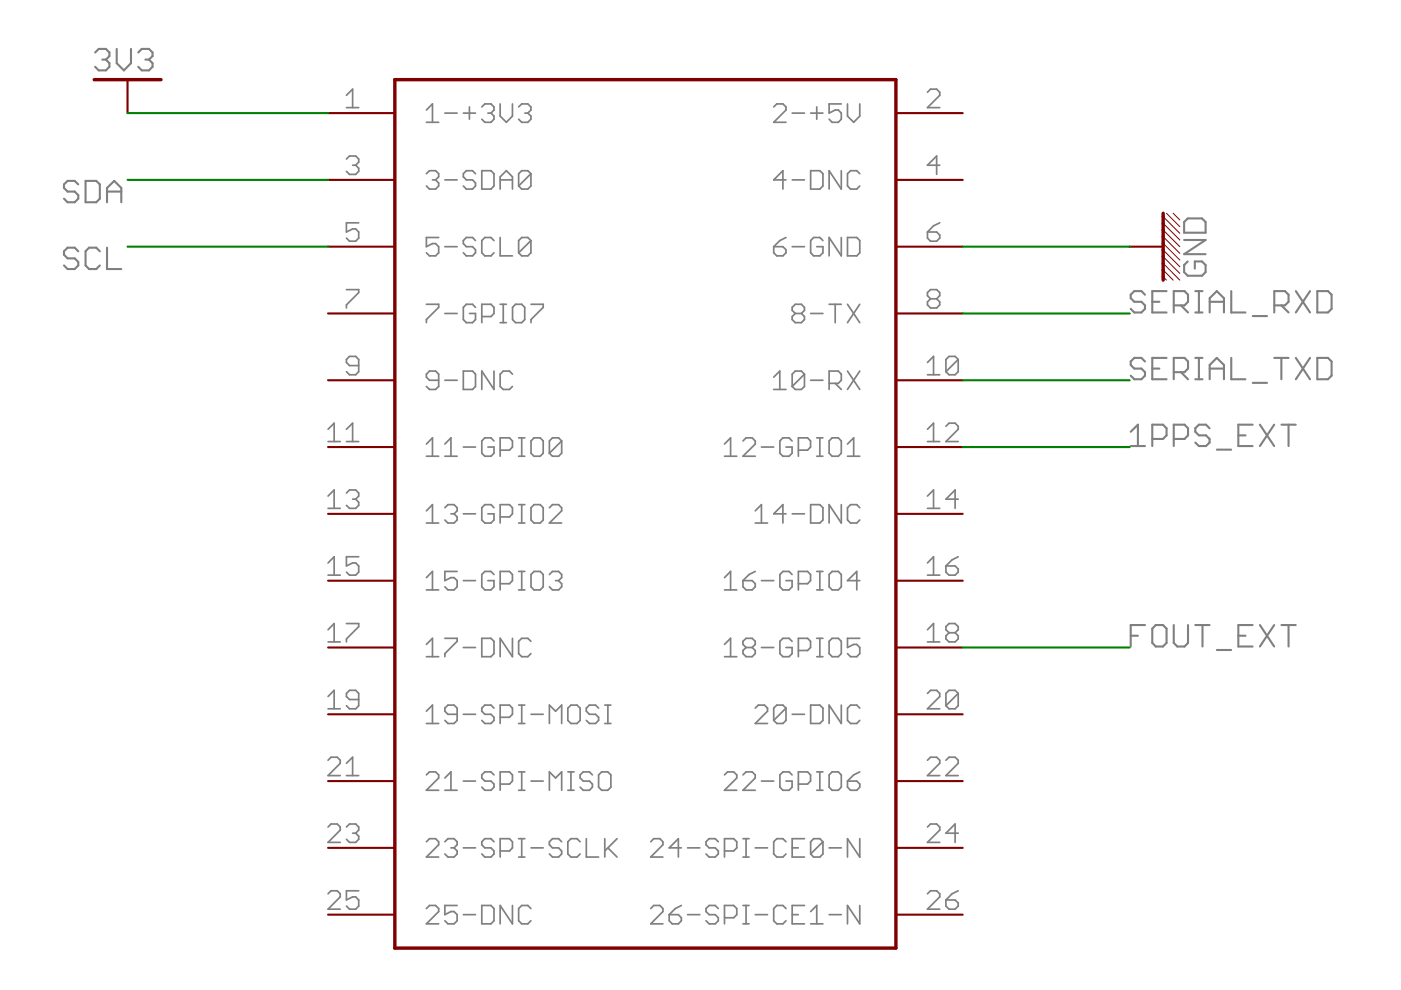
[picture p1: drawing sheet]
<svg xmlns="http://www.w3.org/2000/svg" width="297mm" height="210mm" viewBox="0 0 297 210" stroke-linecap="round" stroke-linejoin="round" font-family="sans-serif">
<g fill="none" stroke="#808080" stroke-width=".44">
<path d="M20.2 11.1l.7-.7h1.6l.7 .7v.8l-.7 .7M21.7 12.6h.8M22.5 12.6l.7 .8v.8l-.7 .7h-1.6l-.7-.7M24.7 10.4v3l1.6 1.5 1.5-1.5v-3M29.3 11.1l.8-.7h1.5l.7 .7v.8l-.7 .7M30.8 12.6h.8M31.6 12.6l.7 .8v.8l-.7 .7h-1.5l-.8-.7M16.6 39.1l-.8-.7h-1.5l-.7 .7v.8l.7 .7h1.5l.8 .8v.7l-.8 .8h-1.5l-.7-.8M18.1 38.4h2.3l.8 .7v3l-.8 .8h-2.3zM16.6 53.3l-.8-.8h-1.5l-.7 .8v.7l.7 .8h1.5l.8 .7v.8l-.8 .7h-1.5l-.7-.7M21.2 53.3l-.8-.8h-1.5l-.8 .8v3l.8 .7h1.5l.8-.7M22.7 40.6h3"/>
<path d="M22.7 42.9v-3l1.5-1.5 1.5 1.5v3M22.7 52.5v4.5h3M251.1 50.9h4.5l-4.5 3h4.5M251.8 55.4l-.7 .8v1.5l.7 .8h3l.8-.8v-1.5l-.8-.8h-1.5v1.6M251.8 46.3h3l.8 .8v2.2h-4.5v-2.2zM242.8 76.6l-.8-.7h-1.5l-.8 .7v.8l.8 .7h1.5l.8 .8v.8l-.8 .7h-1.5l-.8-.7M242.8 62.5l-.8-.8h-1.5l-.8 .8v.7l.8 .8h1.5l.8 .7v.8l-.8 .8h-1.5l-.8-.8M244.3 78.1h1.5M244.3 64h1.5M247.3 61.7h-3v4.6h3M247.3 75.9h-3v4.5h3M248.9 64.7h2.2l.8-.7v-1.5l-.8-.8h-2.2v4.6"/>
<path d="M248.9 78.9h2.2l.8-.8v-1.5l-.8-.7h-2.2v4.5M250.4 78.9l1.5 1.5M250.4 64.7l1.5 1.6M253.4 75.9h1.6M253.4 61.7h1.6M253.4 66.3h1.6M254.2 61.7v4.6M254.2 75.9v4.5M256.5 78.1h3M256.5 66.3v-3.1l1.5-1.5 1.5 1.5v3.1M256.5 64h3M261 75.9v4.5h3.1"/>
<path d="M261 61.7v4.6h3.1M265.6 67h3M270.2 64.7h2.2l.8-.7v-1.5l-.8-.8h-2.2v4.6M270.2 75.9h3M271.7 75.9v4.5M271.7 64.7l1.5 1.6M274.7 75.9l3 4.5M274.7 61.7l3 4.6M277.7 75.9l-3 4.5M277.7 61.7l-3 4.6M279.3 75.9h2.3l.7 .7v3.1l-.7 .7h-2.3zM279.3 61.7h2.3l.7 .8v3l-.7 .8h-2.3z"/>
<path d="M239.7 91.5l1.6-1.5v4.6M239.7 94.6h3.1M244.3 93.1h2.3l.7-.8v-1.5l-.7-.8h-2.3v4.6M248.9 93.1h2.2l.8-.8v-1.5l-.8-.8h-2.2v4.6M253.4 80.4h1.6M256.5 90.8l-.8-.8h-1.5l-.8 .8v.7l.8 .8h1.5l.8 .8v.7l-.8 .8h-1.5l-.8-.8M256.5 80.4v-3l1.5-1.5 1.5 1.5v3M258 95.3h3M262.6 92.3h1.5M265.6 90h-3v4.6h3M265.6 81.2h3M267.1 90l3.1 4.6"/>
<path d="M270.2 90l-3.1 4.6M271.7 90h3M273.2 90v4.6M239.7 134.8h1.6M242.8 132.5h-3.1v4.6M245 132.5h1.6l.7 .8v3l-.7 .8h-1.6l-.7-.8v-3zM248.9 132.5v3.8l.7 .8h1.5l.8-.8v-3.8M253.4 132.5h3.1M255 132.5v4.6M258 137.8h3M262.6 134.8h1.5M265.6 132.5h-3v4.6h3"/>
<path d="M267.1 132.5l3.1 4.6M270.2 132.5l-3.1 4.6M271.7 132.5h3M273.2 132.5v4.6"/>
</g>
<g fill="none" stroke="#808080" stroke-width=".36">
<path d="M196.6 19.6l.7-.7h1.3l.6 .7v.6l-2.6 2.6h2.6M73.4 20.2l1.4-1.3v3.9M73.4 22.8h2.7M73.4 33.7l.7-.6h1.3l.7 .6v.7l-.7 .6M74.8 35h.6M75.4 35l.7 .7v.6l-.7 .7h-1.3l-.7-.7M90.4 23.3l1.3-1.3v3.9M90.4 25.9h2.6M90.4 36.8l.7-.6h1.3l.6 .6v.7l-.6 .6M91.7 38.1h.7M92.4 38.1l.6 .7v.6l-.6 .7h-1.3l-.7-.7M94.3 24h2.6"/>
<path d="M94.3 38.1h2.6M98.2 24h2.6M99.5 22.7v2.6M100.8 36.8l-.6-.6h-1.3l-.7 .6v.7l.7 .6h1.3l.6 .7v.6l-.6 .7h-1.3l-.7-.7M102.2 22.7l.6-.7h1.3l.6 .7v.6l-.6 .7M102.2 36.2h1.9l.6 .6v2.6l-.6 .7h-1.9zM103.4 24h.7M104.1 24l.6 .6v.7l-.6 .6h-1.3l-.6-.6M106 22v2.6l1.4 1.3 1.2-1.3v-2.6M106 38.1h2.6M110 22.7l.6-.7h1.3l.7 .7v.6l-.7 .7M111.3 24h.6"/>
<path d="M111.9 24l.7 .6v.7l-.7 .6h-1.3l-.6-.6M112.6 36.8v2.6l-.7 .7h-1.3l-.6-.7M112.6 36.8l-.7-.6h-1.3l-.6 .6v2.6M112.6 36.8l-2.6 2.6M164 22.7l.7-.7h1.3l.6 .7v.6l-2.6 2.6h2.6M166.6 38.1h-2.6l2-1.9v3.9M168 24h2.6M168 38.1h2.6M171.9 24h2.6M171.9 36.2h1.9l.7 .6v2.6l-.7 .7h-1.9zM173.2 22.7v2.6M178.4 22h-2.6v2l1.3-.7h.6l.7 .7v1.3l-.7 .6h-1.3l-.6-.6"/>
<path d="M178.4 36.2v3.9l-2.6-3.9v3.9M179.7 22v2.6l1.3 1.3 1.3-1.3v-2.6M182.3 36.8l-.6-.6h-1.4l-.6 .6v2.6l.6 .7h1.4l.6-.7M199.2 35h-2.6l2-1.9v3.9M76.1 47.2h-2.7v2l1.4-.7h.6l.7 .7v1.3l-.7 .6h-1.3l-.7-.6M93 50.4h-2.6v1.9l1.3-.7h.7l.6 .7v1.3l-.6 .7h-1.3l-.7-.7M94.3 52.3h2.6M100.8 51l-.6-.6h-1.3l-.7 .6v.6l.7 .7h1.3l.6 .7v.6l-.6 .7h-1.3l-.7-.7M104.7 51l-.6-.6h-1.3l-.6 .6v2.6l.6 .7h1.3l.6-.7M106 40.1v-2.6l1.4-1.3 1.2 1.3v2.6M106 50.4v3.9h2.6M112.6 51v2.6l-.7 .7h-1.3l-.6-.7"/>
<path d="M112.6 51l-.7-.6h-1.3l-.6 .6v2.6M112.6 51l-2.6 2.6M164 52.3h2l.6 .7v.6l-.6 .7h-1.3l-.7-.7zM166.6 50.4l-1.3 .6-1.3 1.3M168 52.3h2.6M174.5 51l-.7-.6h-1.3l-.6 .6v2.6l.6 .7h1.3l.7-.7v-1.3h-1.3M178.4 50.4v3.9l-2.6-3.9v3.9M179.7 50.4h2l.6 .6v2.6l-.6 .7h-2zM196.6 49.2h2l.6 .6v.7l-.6 .6h-1.3l-.7-.6zM199.2 47.2l-1.3 .7-1.3 1.3M73.4 61.4h2.7v.6l-2.7 2.6v.7M76.1 77.5h-2l-.7-.6v-.7l.7-.6h1.3l.7 .6v2.6l-.7 .7h-1.3l-.7-.7"/>
<path d="M90.4 64.5h2.6v.7l-2.6 2.6v.6M94.3 66.5h2.6M98.2 78.7h2l.6 .6v2.6l-.6 .7h-2zM100.8 65.2l-.6-.7h-1.3l-.7 .7v2.6l.7 .6h1.3l.6-.6v-1.3h-1.3M102.2 67.1h1.9l.6-.6v-1.3l-.6-.7h-1.9v3.9M104.7 78.7v3.9l-2.5-3.9v3.9M106 64.5h1.4M106 68.4h1.4M106.7 64.5v3.9M108.6 79.3l-.6-.6h-1.3l-.7 .6v2.6l.7 .7h1.3l.6-.7M109.3 64.5h1.3l.7 .7v2.6l-.7 .6h-1.3l-.6-.6v-2.6zM112.6 64.5h2.6v.7l-2.6 2.6v.6"/>
<path d="M164 80l1.3-1.3v3.9M168.6 66.5l-.6-.7v-.6l.6-.7h1.3l.7 .7v.6l-.7 .7M168.6 66.5h1.3M168.6 66.5l-.6 .6v.7l.6 .6h1.3l.7-.6v-.7l-.7-.6M170.6 79.3v2.6l-.7 .7h-1.3l-.6-.7M170.6 79.3l-.7-.6h-1.3l-.6 .6v2.6M170.6 79.3l-2.6 2.6M171.9 66.5h2.6M175.8 64.5h2.6M177.1 64.5v3.9M179.7 64.5l2.6 3.9M179.7 78.7l2.6 3.9"/>
<path d="M182.3 64.5l-2.6 3.9M182.3 78.7l-2.6 3.9M196.6 79.5h2.6M196.6 76.9l1.3-1.3v3.9M197.3 63.4l-.7-.7v-.7l.7-.6h1.3l.6 .6v.7l-.6 .7M197.3 63.4l-.7 .6v.6l.7 .7h1.3l.6-.7v-.6l-.6-.6M197.3 63.4h1.3M203.2 76.2v2.6l-.7 .7h-1.3l-.6-.7M203.2 76.2l-.7-.6h-1.3l-.6 .6v2.6M203.2 76.2l-2.6 2.6M69.6 91l1.2-1.3v3.9M69.6 93.6h2.5"/>
<path d="M73.4 91l1.4-1.3v3.9M73.4 93.6h2.7M90.4 94.1l1.3-1.3v3.9M90.4 96.7h2.6M93 80.6h-1.9l-.7-.6v-.7l.7-.6h1.3l.6 .6v2.6l-.6 .7h-1.3l-.7-.7M94.3 80.6h2.6M94.3 96.7h2.6M94.3 94.1l1.3-1.3v3.9M98.2 94.8h2.6M104.7 93.5l-.6-.7h-1.3l-.6 .7v2.6l.6 .6h1.3l.6-.6v-1.3h-1.3M106 95.4h2l.6-.6v-1.3l-.6-.7h-2v3.9M110 96.7h1.3"/>
<path d="M110 92.8h1.3M110.6 92.8v3.9M113.2 92.8h1.3l.7 .7v2.6l-.7 .6h-1.3l-.6-.6v-2.6zM119.1 93.5v2.6l-.7 .6h-1.3l-.6-.6M119.1 93.5l-.7-.7h-1.3l-.6 .7v2.6M119.1 93.5l-2.6 2.6M153.6 96.7h2.6M153.6 94.1l1.3-1.3v3.9M157.5 93.5l.7-.7h1.3l.6 .7v.6l-2.6 2.6h2.6M161.4 94.8h2.6M164 82.6h2.6M167.9 93.5l-.6-.7h-1.3l-.6 .7v2.6l.6 .6h1.3l.6-.6v-1.3h-1.3"/>
<path d="M169.3 95.4h1.9l.7-.6v-1.3l-.7-.7h-1.9v3.9M171.9 80.6h2.6M173.2 96.7h1.3M173.2 92.8h1.3M173.8 92.8v3.9M175.8 81.3h1.9l.7-.7v-1.3l-.7-.6h-1.9v3.9M176.4 92.8h1.3l.7 .7v2.6l-.7 .6h-1.3l-.6-.6v-2.6zM177.1 81.3l1.3 1.3M179.7 96.7h2.6M179.7 94.1l1.3-1.3v3.9M196.6 91l1.3-1.3v3.9M196.6 93.6h2.6"/>
<path d="M200.6 90.4l.6-.7h1.3l.7 .7v.6l-2.6 2.6h2.6M69.6 105.2l1.2-1.3v3.9M69.6 119.4l1.2-1.4v3.9M69.6 107.8h2.5M73.4 104.5l.7-.6h1.3l.7 .6v.7l-.7 .6M74.8 105.8h.6M75.4 105.8l.7 .7v.6l-.7 .7h-1.3l-.7-.7M76.1 118h-2.7v2l1.4-.6h.6l.7 .6v1.3l-.7 .6h-1.3l-.7-.6M90.4 108.3l1.3-1.3v3.9M90.4 110.9h2.6M94.3 107.7l.7-.7h1.3l.6 .7v.6l-.6 .6M95.6 108.9h.7"/>
<path d="M96.3 108.9l.6 .7v.7l-.6 .6h-1.3l-.7-.6M98.2 108.9h2.6M104.7 107.7l-.6-.7h-1.3l-.6 .7v2.6l.6 .6h1.3l.6-.6v-1.4h-1.3M106 109.6h2l.6-.7v-1.2l-.6-.7h-2v3.9M110 110.9h1.3M110 107h1.3M110.6 107v3.9M113.2 107h1.3l.7 .7v2.6l-.7 .6h-1.3l-.6-.6v-2.6zM116.5 107.7l.6-.7h1.3l.7 .7v.6l-2.6 2.6h2.6M160.1 110.9h2.6M160.1 108.3l1.3-1.3v3.9M166.6 108.9h-2.6l2-1.9v3.9"/>
<path d="M168 108.9h2.6M171.9 107h1.9l.7 .7v2.6l-.7 .6h-1.9zM178.4 107v3.9l-2.6-3.9v3.9M182.3 107.7l-.6-.7h-1.4l-.6 .7v2.6l.6 .6h1.4l.6-.6M196.6 105.2l1.3-1.3v3.9M196.6 119.4l1.3-1.4v3.9M196.6 107.8h2.6M200.6 120h1.9l.7 .6v.7l-.7 .6h-1.3l-.6-.6zM203.2 105.8h-2.6l1.9-1.9v3.9M203.2 118l-1.4 .7-1.2 1.3M69.6 133.5l1.2-1.3v3.9M69.6 121.9h2.5"/>
<path d="M69.6 136.1h2.5M73.4 132.2h2.7v.7l-2.7 2.6v.6M90.4 122.5l1.3-1.3v3.9M90.4 136.6l1.3-1.3v3.9M90.4 125.1h2.6M90.4 139.2h2.6M94.3 135.3h2.6v.7l-2.6 2.6v.6M96.9 121.2h-2.6v1.9l1.3-.6h.7l.6 .6v1.3l-.6 .7h-1.3l-.7-.7M98.2 123.1h2.6M98.2 137.3h2.6M102.2 135.3h1.9l.6 .7v2.6l-.6 .6h-1.9zM104.7 121.8l-.6-.6h-1.3l-.6 .6v2.6l.6 .7h1.3l.6-.7v-1.3h-1.3"/>
<path d="M106 123.8h2l.6-.7v-1.3l-.6-.6h-2v3.9M108.6 135.3v3.9l-2.6-3.9v3.9M110 125.1h1.3M110 121.2h1.3M110.6 121.2v3.9M112.6 136l-.7-.7h-1.3l-.6 .7v2.6l.6 .6h1.3l.7-.6M113.2 121.2h1.3l.7 .6v2.6l-.7 .7h-1.3l-.6-.7v-2.6zM116.5 121.8l.6-.6h1.3l.7 .6v.7l-.7 .6M117.8 123.1h.6M118.4 123.1l.7 .7v.6l-.7 .7h-1.3l-.6-.7M153.6 122.5l1.3-1.3v3.9M153.6 136.6l1.3-1.3v3.9"/>
<path d="M153.6 125.1h2.6M153.6 139.2h2.6M157.5 123.1h2l.6 .7v.6l-.6 .7h-1.3l-.7-.7zM158.2 137.3l-.7-.7v-.6l.7-.7h1.3l.6 .7v.6l-.6 .7M158.2 137.3l-.7 .6v.7l.7 .6h1.3l.6-.6v-.7l-.6-.6M158.2 137.3h1.3M160.1 121.2l-1.3 .6-1.3 1.3M161.4 123.1h2.6M161.4 137.3h2.6M167.9 121.8l-.6-.6h-1.3l-.6 .6v2.6l.6 .7h1.3l.6-.7v-1.3h-1.3M167.9 136l-.6-.7h-1.3l-.6 .7v2.6l.6 .6h1.3l.6-.6v-1.3h-1.3M169.3 123.8h1.9l.7-.7v-1.3l-.7-.6h-1.9v3.9"/>
<path d="M169.3 137.9h1.9l.7-.6v-1.3l-.7-.7h-1.9v3.9M173.2 125.1h1.3M173.2 121.2h1.3M173.2 139.2h1.3M173.2 135.3h1.3M173.8 121.2v3.9M173.8 135.3v3.9M176.4 121.2h1.3l.7 .6v2.6l-.7 .7h-1.3l-.6-.7v-2.6zM176.4 135.3h1.3l.7 .7v2.6l-.7 .6h-1.3l-.6-.6v-2.6zM182.3 135.3h-2.6v2l1.3-.7h.7l.6 .7v1.3l-.6 .6h-1.4l-.6-.6M182.3 123.1h-2.6l2-1.9v3.9M196.6 133.5l1.3-1.3v3.9"/>
<path d="M196.6 121.9h2.6M196.6 136.1h2.6M201.2 134.2l-.6-.7v-.6l.6-.7h1.3l.7 .7v.6l-.7 .7M201.2 134.2l-.6 .6v.7l.6 .6h1.3l.7-.6v-.7l-.7-.6M201.2 134.2h1.3M69.6 147.7l1.2-1.3v3.9M69.6 150.3h2.5M76.1 148.3h-2l-.7-.6v-.7l.7-.6h1.3l.7 .6v2.6l-.7 .7h-1.3l-.7-.7M90.4 150.8l1.3-1.3v3.9M90.4 153.4h2.6M96.9 151.4h-1.9l-.7-.6v-.7l.7-.6h1.3l.6 .6v2.6l-.6 .7h-1.3l-.7-.7M98.2 151.4h2.6"/>
<path d="M104.7 150.1l-.6-.6h-1.3l-.6 .6v.7l.6 .6h1.3l.6 .7v.6l-.6 .7h-1.3l-.6-.7M106 152.1h2l.6-.7v-1.3l-.6-.6h-2v3.9M110 153.4h1.3M110 149.5h1.3M110.6 149.5v3.9M112.6 151.4h2.6M116.5 153.4v-3.9l1.3 1.3 1.3-1.3v3.9M120.4 150.1l.7-.6h1.2l.7 .6v2.6l-.7 .7h-1.2l-.7-.7zM126.9 150.1l-.6-.6h-1.3l-.7 .6v.7l.7 .6h1.3l.6 .7v.6l-.6 .7h-1.3l-.7-.7M128.2 153.4h1.3M128.2 149.5h1.3M128.9 149.5v3.9"/>
<path d="M160.1 150.1l.7-.6h1.3l.6 .6v.7l-2.6 2.6h2.6M166.6 150.1v2.6l-.6 .7h-1.3l-.7-.7M166.6 150.1l-.6-.6h-1.3l-.7 .6v2.6M166.6 150.1l-2.6 2.6M168 151.4h2.6M171.9 149.5h1.9l.7 .6v2.6l-.7 .7h-1.9zM178.4 149.5v3.9l-2.6-3.9v3.9M182.3 150.1l-.6-.6h-1.4l-.6 .6v2.6l.6 .7h1.4l.6-.7M196.6 147l.7-.6h1.3l.6 .6v.7l-2.6 2.6h2.6M203.2 147l-.7-.6h-1.3l-.6 .6v2.6M203.2 147v2.6l-.7 .7h-1.3l-.6-.7M203.2 147l-2.6 2.6"/>
<path d="M69.6 161.2l.6-.7h1.3l.6 .7v.6l-2.5 2.6h2.5M69.6 175.3l.6-.6h1.3l.6 .6v.7l-2.5 2.6h2.5M73.4 161.8l1.4-1.3v3.9M73.4 175.3l.7-.6h1.3l.7 .6v.7l-.7 .7M73.4 164.4h2.7M74.8 176.7h.6M75.4 176.7l.7 .6v.6l-.7 .7h-1.3l-.7-.7M90.4 164.3l.7-.6h1.3l.6 .6v.7l-2.6 2.6h2.6M90.4 178.5l.7-.7h1.3l.6 .7v.6l-2.6 2.6h2.6M94.3 165l1.3-1.3v3.9M94.3 178.5l.7-.7h1.3l.6 .7v.6l-.6 .7M94.3 167.6h2.6"/>
<path d="M95.6 179.8h.7M96.3 179.8l.6 .6v.7l-.6 .6h-1.3l-.7-.6M98.2 165.6h2.6M98.2 179.8h2.6M104.7 164.3l-.6-.6h-1.3l-.6 .6v.7l.6 .6h1.3l.6 .6v.7l-.6 .7h-1.3l-.6-.7M104.7 178.5l-.6-.7h-1.3l-.6 .7v.6l.6 .7h1.3l.6 .6v.7l-.6 .6h-1.3l-.6-.6M106 166.2h2l.6-.6v-1.3l-.6-.6h-2v3.9M110 167.6h1.3M110 163.7h1.3M110 177.8h1.3M110.6 163.7v3.9M110.6 177.8v3.9"/>
<path d="M112.6 165.6h2.6M112.6 179.8h2.6M116.5 167.6v-3.9l1.3 1.3 1.3-1.3v3.9M119.1 178.5l-.7-.7h-1.3l-.6 .7v.6l.6 .7h1.3l.7 .6v.7l-.7 .6h-1.3l-.6-.6M120.4 167.6h1.3M120.4 163.7h1.3M121.1 163.7v3.9M123 178.5l-.7-.7h-1.2l-.7 .7v2.6l.7 .6h1.2l.7-.6M124.3 177.8v3.9h2.6M125.6 164.3l-.6-.6h-1.3l-.7 .6v.7l.7 .6h1.3l.6 .6v.7l-.6 .7h-1.3l-.7-.7M126.9 164.3l.7-.6h1.3l.6 .6v2.6l-.6 .7h-1.3l-.7-.7zM128.2 177.8v3.9"/>
<path d="M128.9 179.8l1.9 1.9M130.8 177.8l-2.6 2.6M138 178.5l.6-.7h1.3l.6 .7v.6l-2.5 2.6h2.5M144.5 179.8h-2.6l1.9-2v3.9M145.8 179.8h2.6M152.3 178.5l-.7-.7h-1.3l-.6 .7v.6l.6 .7h1.3l.7 .6v.7l-.7 .6h-1.3l-.6-.6M153.6 164.3l.7-.6h1.3l.6 .6v.7l-2.6 2.6h2.6M157.5 164.3l.7-.6h1.3l.6 .6v.7l-2.6 2.6h2.6M157.5 177.8h1.3M158.2 177.8v3.9M160.1 179.8h2.6M161.4 165.6h2.6"/>
<path d="M166.6 178.5l-.6-.7h-1.3l-.7 .7v2.6l.7 .6h1.3l.6-.6M167.9 164.3l-.6-.6h-1.3l-.6 .6v2.6l.6 .7h1.3l.6-.7v-1.3h-1.3M168 179.8h1.2M169.3 166.2h1.9l.7-.6v-1.3l-.7-.6h-1.9v3.9M170.6 177.8h-2.6v3.9h2.6M173.2 167.6h1.3M173.2 163.7h1.3M173.8 163.7v3.9M174.5 178.5l-.7-.7h-1.3l-.6 .7v2.6M174.5 178.5v2.6l-.7 .6h-1.3l-.6-.6M174.5 178.5l-2.6 2.6M175.8 179.8h2.6"/>
<path d="M176.4 163.7h1.3l.7 .6v2.6l-.7 .7h-1.3l-.6-.7v-2.6zM179.7 165.6h2l.6 .6v.7l-.6 .7h-1.4l-.6-.7zM182.3 177.8v3.9l-2.6-3.9v3.9M182.3 163.7l-1.3 .6-1.3 1.3M196.6 161.2l.7-.7h1.3l.6 .7v.6l-2.6 2.6h2.6M196.6 175.3l.7-.6h1.3l.6 .6v.7l-2.6 2.6h2.6M200.6 161.2l.6-.7h1.3l.7 .7v.6l-2.6 2.6h2.6M203.2 176.7h-2.6l1.9-2v3.9M69.6 189.5l.6-.6h1.3l.6 .6v.7l-2.5 2.6h2.5M76.1 188.9h-2.7v1.9l1.4-.6h.6l.7 .6v1.3l-.7 .7h-1.3l-.7-.7M90.4 192.6l.7-.6h1.3l.6 .6v.7l-2.6 2.6h2.6M96.9 192h-2.6v1.9l1.3-.6h.7l.6 .6v1.3l-.6 .7h-1.3l-.7-.7"/>
<path d="M98.2 193.9h2.6M102.2 192h1.9l.6 .6v2.6l-.6 .7h-1.9zM106 180.4h2l.6-.6v-1.3l-.6-.7h-2v3.9M108.6 192v3.9l-2.6-3.9v3.9M110 181.7h1.3M112.6 192.6l-.7-.6h-1.3l-.6 .6v2.6l.6 .7h1.3l.7-.7M138 192.6l.6-.6h1.3l.6 .6v.7l-2.5 2.6h2.5M141.9 193.9h1.9l.7 .7v.6l-.7 .7h-1.3l-.6-.7zM144.5 192l-1.3 .6-1.3 1.3M145.8 193.9h2.6M152.3 192.6l-.7-.6h-1.3l-.6 .6v.7l.6 .6h1.3l.7 .7v.6l-.7 .7h-1.3l-.6-.7M153.6 180.4h2l.6-.6v-1.3l-.6-.7h-2v3.9"/>
<path d="M153.6 194.6h2l.6-.7v-1.3l-.6-.6h-2v3.9M157.5 181.7h1.3M157.5 195.9h1.3M157.5 192h1.3M158.2 192v3.9M160.1 193.9h2.6M166.6 192.6l-.6-.6h-1.3l-.7 .6v2.6l.7 .7h1.3l.6-.7M168 193.9h1.2M170.6 192h-2.6v3.9h2.6M171.9 193.3l1.3-1.3v3.9M171.9 195.9h2.6M175.8 193.9h2.6"/>
<path d="M182.3 192v3.9l-2.6-3.9v3.9M196.6 189.5l.7-.6h1.3l.6 .6v.7l-2.6 2.6h2.6M200.6 190.8h1.9l.7 .7v.6l-.7 .7h-1.3l-.6-.7zM203.2 188.9l-1.4 .6-1.2 1.3"/>
</g>
<path d="M20 16.9h14.1M83.7 16.9h106.2v184.1h-106.2zM246.6 45.2v14.2" fill="none" stroke="#800000" stroke-width=".72"/>
<g fill="none" stroke="#800000" stroke-width=".44">
<path d="M27.1 16.9v7.1M69.6 24h14.1M69.6 38.1h14.1M189.9 24h14.2M189.9 38.1h14.2M69.6 52.3h14.1M189.9 52.3h14.2M239.5 52.3h7.1M69.6 66.5h14.1M189.9 66.5h14.2M69.6 80.6h14.1M69.6 94.8h14.1"/>
<path d="M189.9 80.6h14.2M189.9 94.8h14.2M69.6 108.9h14.1M189.9 108.9h14.2M69.6 123.1h14.1M69.6 137.3h14.1M189.9 123.1h14.2M189.9 137.3h14.2M69.6 151.4h14.1M189.9 151.4h14.2M69.6 165.6h14.1M69.6 179.8h14.1"/>
<path d="M189.9 165.6h14.2M189.9 179.8h14.2M69.6 193.9h14.1M189.9 193.9h14.2"/>
</g>
<path d="M246.6 58.7l.7 .7M246.6 57.3l2.1 2.1M246.6 55.8l3.5 3.6M246.6 54.4l3.5 3.6M246.6 53l3.5 3.6M246.6 51.6l3.5 3.5M246.6 50.2l3.5 3.5M246.6 48.8l3.5 3.5M246.6 47.3l3.5 3.6M246.6 45.9l3.5 3.6M247.3 45.2l2.8 2.8M248.7 45.2l1.4 1.4" fill="none" stroke="#800000" stroke-width=".21"/>
<path d="M27.1 24h42.5M27.1 38.1h42.5M27.1 52.3h42.5M204.1 52.3h35.4M204.1 66.5h35.4M204.1 94.8h35.4M204.1 80.6h35.4M204.1 137.3h35.4" fill="none" stroke="#008000" stroke-width=".44"/>
</svg>
